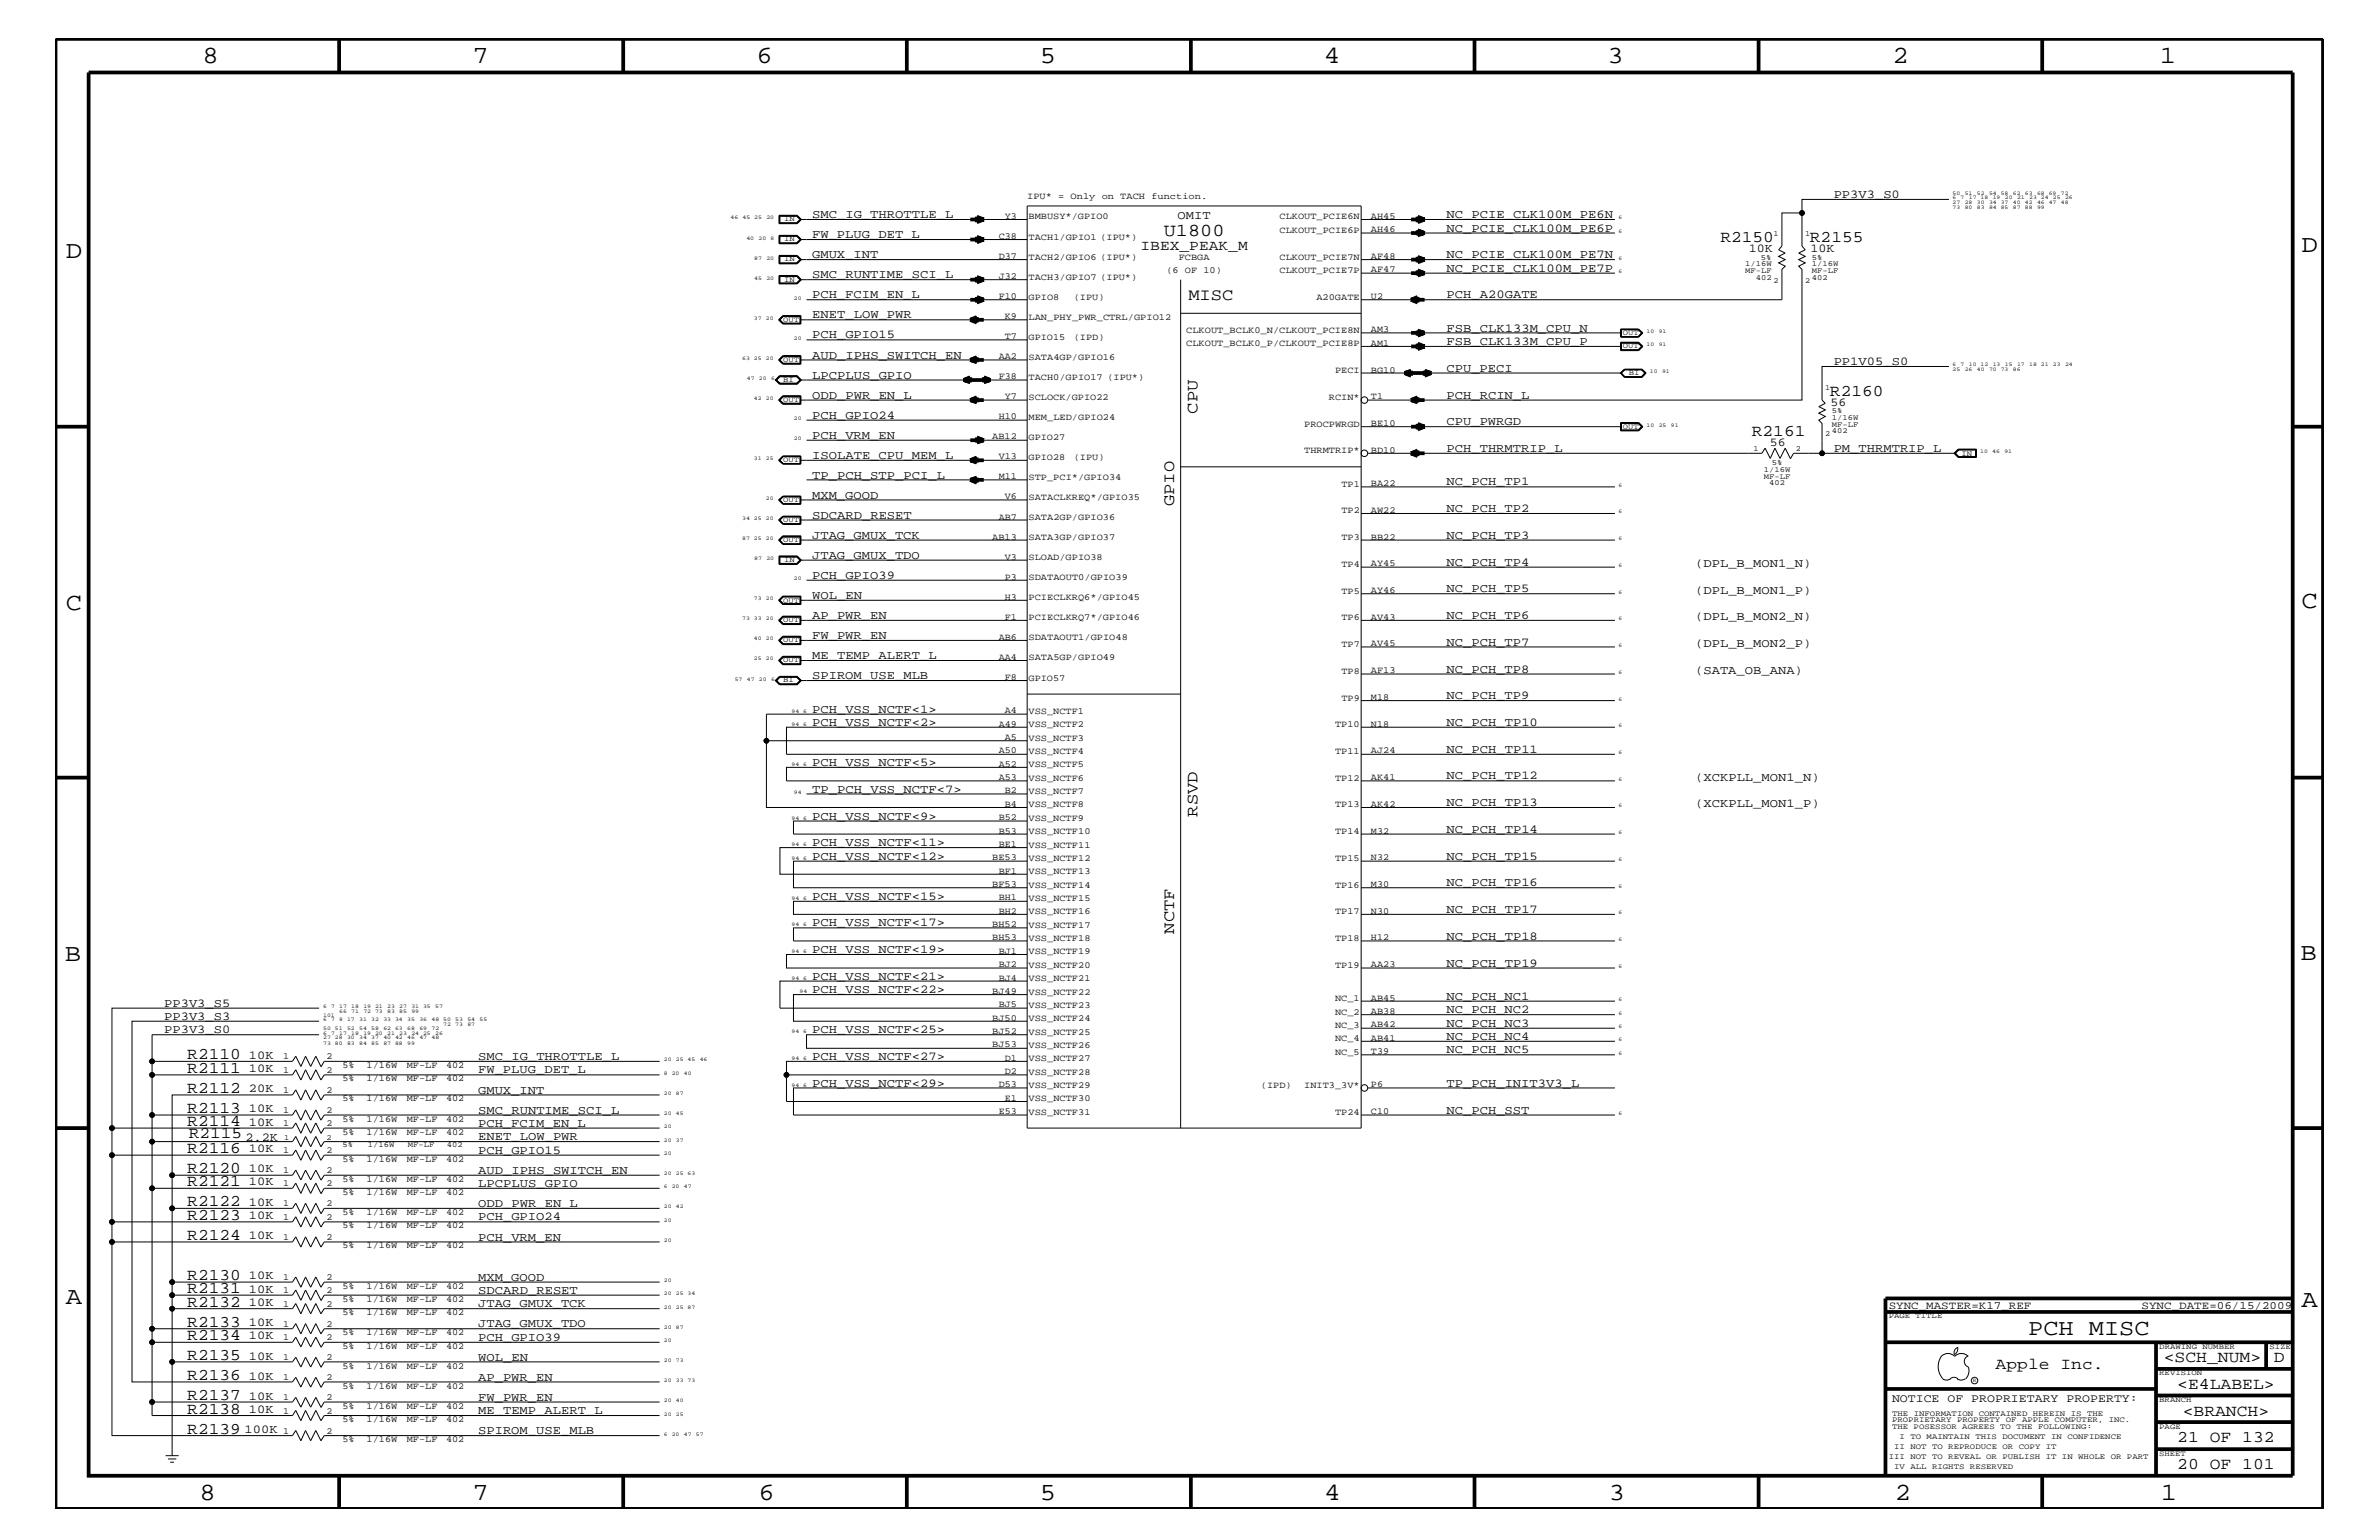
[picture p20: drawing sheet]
<svg xmlns="http://www.w3.org/2000/svg" width="432mm" height="279mm" viewBox="0 0 432 279" stroke-linecap="round" stroke-linejoin="round" font-family="sans-serif">
<defs><g id="words">
<g font-size="4.5">
<text x="36.7" y="11.5">8</text>
<text x="85.8" y="11.5">7</text>
<text x="137.3" y="11.5">6</text>
<text x="188.7" y="11.5">5</text>
<text x="240.3" y="11.5">4</text>
<text x="291.8" y="11.5">3</text>
<text x="343.5" y="11.5">2</text>
<text x="392" y="11.5">1</text>
<text x="11.9" y="46.8">D</text>
<text x="417.7" y="45.7">D</text>
<text x="11.9" y="110.6">C</text>
<text x="417.7" y="110.3">C</text>
<text x="11.8" y="174.3">B</text>
<text x="417.6" y="174.2">B</text>
<text x="11.9" y="236.7">A</text>
<text x="417.7" y="237.1">A</text>
<text x="36.2" y="272.1">8</text>
<text x="85.8" y="272.1">7</text>
<text x="137.7" y="272.1">6</text>
<text x="188.7" y="272.1">5</text>
<text x="240.4" y="272.1">4</text>
<text x="292" y="272.1">3</text>
<text x="343.9" y="272.1">2</text>
<text x="392.2" y="272.1">1</text>
</g>
<text font-size="4.1" x="368.1" y="242.3">PCH MISC</text>
<text font-size="3.3" x="211.2" y="42.9">U1800</text>
<g font-size="3">
<text x="312.3" y="44">R2150</text>
<text x="328.5" y="44">R2155</text>
<text x="215.7" y="54.4">MISC</text>
<text x="332.1" y="71.8">R2160</text>
<text x="217.3" y="75.1" transform="rotate(-90 217.3 75.1)">CPU</text>
<text x="318" y="79.2">R2161</text>
<text x="213.1" y="91.8" transform="rotate(-90 213.1 91.8)">GPIO</text>
<text x="217.3" y="148.2" transform="rotate(-90 217.3 148.2)">RSVD</text>
<text x="213.1" y="169.4" transform="rotate(-90 213.1 169.4)">NCTF</text>
<text x="34" y="192.2">R2110</text>
<text x="34" y="194.7">R2111</text>
<text x="34" y="201.9">R2113</text>
<text x="34" y="198.2">R2112</text>
<text x="34" y="209.2">R2116</text>
<text x="34" y="204.3">R2114</text>
<text x="34.2" y="206.5">R2115</text>
<text x="34" y="215.3">R2121</text>
<text x="34" y="212.8">R2120</text>
<text x="34" y="218.9">R2122</text>
<text x="34" y="221.3">R2123</text>
<text x="34" y="224.9">R2124</text>
<text x="34" y="232.2">R2130</text>
<text x="34" y="234.6">R2131</text>
<text x="34" y="237.1">R2132</text>
<text x="34" y="240.7">R2133</text>
<text x="34" y="243.1">R2134</text>
<text x="34" y="246.7">R2135</text>
<text x="34" y="250.4">R2136</text>
<text x="362.2" y="248.4">Apple Inc.</text>
<text x="392.7" y="247.1">&lt;SCH_NUM&gt;</text>
<text x="395.2" y="252">&lt;E4LABEL&gt;</text>
<text x="412.7" y="247.1">D</text>
<text x="34" y="254">R2137</text>
<text x="34" y="256.5">R2138</text>
<text x="396.2" y="256.8">&lt;BRANCH&gt;</text>
<text x="34" y="260.1">R2139</text>
<text x="395.2" y="261.6">21 OF 132</text>
<text x="395.2" y="266.6">20 OF 101</text>
</g>
<text font-size="2.6" x="207" y="45.3">IBEX_PEAK_M</text>
<g font-size="2.2">
<text x="332.8" y="35.9">PP3V3_S0</text>
<text x="147.4" y="39.6">SMC_IG_THROTTLE_L</text>
<text x="213.7" y="39.8">OMIT</text>
<text x="262.6" y="39.6">NC_PCIE_CLK100M_PE6N</text>
<text x="147.4" y="43.2">FW_PLUG_DET_L</text>
<text x="147.4" y="46.8">GMUX_INT</text>
<text x="262.6" y="42">NC_PCIE_CLK100M_PE6P</text>
<text x="262.6" y="46.8">NC_PCIE_CLK100M_PE7N</text>
<text x="317.4" y="45.7">10K</text>
<text x="328.6" y="45.7">10K</text>
<text x="147.4" y="50.5">SMC_RUNTIME_SCI_L</text>
<text x="262.6" y="49.3">NC_PCIE_CLK100M_PE7P</text>
<text x="147.4" y="57.8">ENET_LOW_PWR</text>
<text x="147.4" y="54.1">PCH_FCIM_EN_L</text>
<text x="262.6" y="54.1">PCH_A20GATE</text>
<text x="147.4" y="65.1">AUD_IPHS_SWITCH_EN</text>
<text x="147.4" y="61.4">PCH_GPIO15</text>
<text x="262.6" y="60.2">FSB_CLK133M_CPU_N</text>
<text x="262.6" y="62.6">FSB_CLK133M_CPU_P</text>
<text x="147.4" y="68.7">LPCPLUS_GPIO</text>
<text x="262.6" y="67.5">CPU_PECI</text>
<text x="332.8" y="66.2">PP1V05_S0</text>
<text x="147.4" y="76">PCH_GPIO24</text>
<text x="147.4" y="72.3">ODD_PWR_EN_L</text>
<text x="262.6" y="72.3">PCH_RCIN_L</text>
<text x="262.6" y="77.2">CPU_PWRGD</text>
<text x="332.2" y="73.7">56</text>
<text x="147.4" y="83.3">ISOLATE_CPU_MEM_L</text>
<text x="147.4" y="79.6">PCH_VRM_EN</text>
<text x="262.6" y="82">PCH_THRMTRIP_L</text>
<text x="321.2" y="80.9">56</text>
<text x="332.8" y="82">PM_THRMTRIP_L</text>
<text x="147.4" y="86.9">TP_PCH_STP_PCI_L</text>
<text x="262.6" y="88.1">NC_PCH_TP1</text>
<text x="147.4" y="90.5">MXM_GOOD</text>
<text x="147.4" y="94.2">SDCARD_RESET</text>
<text x="262.6" y="92.9">NC_PCH_TP2</text>
<text x="147.4" y="101.4">JTAG_GMUX_TDO</text>
<text x="147.4" y="97.7">JTAG_GMUX_TCK</text>
<text x="262.6" y="97.7">NC_PCH_TP3</text>
<text x="147.4" y="105">PCH_GPIO39</text>
<text x="262.6" y="107.5">NC_PCH_TP5</text>
<text x="262.6" y="102.6">NC_PCH_TP4</text>
<text x="307.7" y="102.9">(DPL_B_MON1_N)</text>
<text x="307.7" y="107.7">(DPL_B_MON1_P)</text>
<text x="147.4" y="108.7">WOL_EN</text>
<text x="147.4" y="112.3">AP_PWR_EN</text>
<text x="262.6" y="112.3">NC_PCH_TP6</text>
<text x="307.7" y="112.6">(DPL_B_MON2_N)</text>
<text x="147.4" y="115.9">FW_PWR_EN</text>
<text x="147.4" y="119.6">ME_TEMP_ALERT_L</text>
<text x="262.6" y="117.2">NC_PCH_TP7</text>
<text x="307.7" y="117.4">(DPL_B_MON2_P)</text>
<text x="147.4" y="123.2">SPIROM_USE_MLB</text>
<text x="262.6" y="122">NC_PCH_TP8</text>
<text x="307.7" y="122.3">(SATA_OB_ANA)</text>
<text x="147.4" y="131.7">PCH_VSS_NCTF&lt;2&gt;</text>
<text x="147.4" y="129.3">PCH_VSS_NCTF&lt;1&gt;</text>
<text x="262.6" y="126.9">NC_PCH_TP9</text>
<text x="262.6" y="131.7">NC_PCH_TP10</text>
<text x="262.6" y="136.6">NC_PCH_TP11</text>
<text x="147.4" y="139">PCH_VSS_NCTF&lt;5&gt;</text>
<text x="147.4" y="143.9">TP_PCH_VSS_NCTF&lt;7&gt;</text>
<text x="262.6" y="141.4">NC_PCH_TP12</text>
<text x="307.7" y="141.7">(XCKPLL_MON1_N)</text>
<text x="147.4" y="148.7">PCH_VSS_NCTF&lt;9&gt;</text>
<text x="262.6" y="146.2">NC_PCH_TP13</text>
<text x="307.7" y="146.5">(XCKPLL_MON1_P)</text>
<text x="147.4" y="156">PCH_VSS_NCTF&lt;12&gt;</text>
<text x="147.4" y="153.5">PCH_VSS_NCTF&lt;11&gt;</text>
<text x="262.6" y="151.1">NC_PCH_TP14</text>
<text x="262.6" y="156">NC_PCH_TP15</text>
<text x="262.6" y="160.8">NC_PCH_TP16</text>
<text x="147.4" y="163.3">PCH_VSS_NCTF&lt;15&gt;</text>
<text x="262.6" y="165.6">NC_PCH_TP17</text>
<text x="147.4" y="172.9">PCH_VSS_NCTF&lt;19&gt;</text>
<text x="147.4" y="168.1">PCH_VSS_NCTF&lt;17&gt;</text>
<text x="262.6" y="170.5">NC_PCH_TP18</text>
<text x="147.4" y="177.7">PCH_VSS_NCTF&lt;21&gt;</text>
<text x="262.6" y="175.4">NC_PCH_TP19</text>
<text x="29.8" y="185">PP3V3_S3</text>
<text x="29.8" y="182.7">PP3V3_S5</text>
<text x="147.4" y="180.2">PCH_VSS_NCTF&lt;22&gt;</text>
<text x="262.6" y="183.8">NC_PCH_NC2</text>
<text x="262.6" y="181.4">NC_PCH_NC1</text>
<text x="29.8" y="187.5">PP3V3_S0</text>
<text x="147.4" y="187.5">PCH_VSS_NCTF&lt;25&gt;</text>
<text x="262.6" y="188.7">NC_PCH_NC4</text>
<text x="262.6" y="191.1">NC_PCH_NC5</text>
<text x="262.6" y="186.3">NC_PCH_NC3</text>
<text x="45.2" y="192.1">10K</text>
<text x="45.2" y="194.5">10K</text>
<text x="86.8" y="192.3">SMC_IG_THROTTLE_L</text>
<text x="86.8" y="194.8">FW_PLUG_DET_L</text>
<text x="147.4" y="197.2">PCH_VSS_NCTF&lt;29&gt;</text>
<text x="147.4" y="192.3">PCH_VSS_NCTF&lt;27&gt;</text>
<text x="262.6" y="197.2">TP_PCH_INIT3V3_L</text>
<text x="45.2" y="201.8">10K</text>
<text x="45.2" y="198.1">20K</text>
<text x="86.8" y="202">SMC_RUNTIME_SCI_L</text>
<text x="86.8" y="198.4">GMUX_INT</text>
<text x="262.6" y="202">NC_PCH_SST</text>
<text x="44.5" y="207">2.2K</text>
<text x="45.2" y="209.1">10K</text>
<text x="45.2" y="204.2">10K</text>
<text x="86.8" y="204.4">PCH_FCIM_EN_L</text>
<text x="86.8" y="206.9">ENET_LOW_PWR</text>
<text x="86.8" y="209.3">PCH_GPIO15</text>
<text x="45.2" y="215.1">10K</text>
<text x="45.2" y="212.7">10K</text>
<text x="86.8" y="215.3">LPCPLUS_GPIO</text>
<text x="86.8" y="213">AUD_IPHS_SWITCH_EN</text>
<text x="45.2" y="218.7">10K</text>
<text x="45.2" y="221.2">10K</text>
<text x="86.8" y="219">ODD_PWR_EN_L</text>
<text x="86.8" y="221.4">PCH_GPIO24</text>
<text x="45.2" y="224.8">10K</text>
<text x="86.8" y="225.1">PCH_VRM_EN</text>
<text x="45.2" y="232.1">10K</text>
<text x="86.8" y="232.4">MXM_GOOD</text>
<text x="45.2" y="234.6">10K</text>
<text x="45.2" y="236.9">10K</text>
<text x="86.8" y="237.2">JTAG_GMUX_TCK</text>
<text x="86.8" y="234.7">SDCARD_RESET</text>
<text x="45.2" y="240.6">10K</text>
<text x="45.2" y="243">10K</text>
<text x="86.8" y="240.8">JTAG_GMUX_TDO</text>
<text x="86.8" y="243.3">PCH_GPIO39</text>
<text x="45.2" y="246.7">10K</text>
<text x="45.2" y="250.3">10K</text>
<text x="86.8" y="246.9">WOL_EN</text>
<text x="86.8" y="250.6">AP_PWR_EN</text>
<text x="45.2" y="253.9">10K</text>
<text x="45.2" y="256.3">10K</text>
<text x="86.8" y="254.2">FW_PWR_EN</text>
<text x="86.8" y="256.6">ME_TEMP_ALERT_L</text>
<text x="44.4" y="260">100K</text>
<text x="86.8" y="260.2">SPIROM_USE_MLB</text>
</g>
<text font-size="2.1" x="343.4" y="254.4">NOTICE OF PROPRIETARY PROPERTY:</text>
<g font-size="2">
<text x="342.8" y="237.4">SYNC_MASTER=K17_REF</text>
<text x="388.7" y="237.4">SYNC_DATE=06/15/2009</text>
</g>
<g font-size="1.7">
<text x="182.4" y="39.7">Y3</text>
<text x="186.4" y="36.2">IPU* = Only on TACH function.</text>
<text x="186.7" y="39.8">BMBUSY*/GPIO0</text>
<text x="232.2" y="39.8">CLKOUT_PCIE6N</text>
<text x="248.8" y="39.7">AH45</text>
<text x="181.3" y="43.4">C38</text>
<text x="181.3" y="47">D37</text>
<text x="186.7" y="43.5">TACH1/GPIO1 (IPU*)</text>
<text x="186.7" y="47.1">TACH2/GPIO6 (IPU*)</text>
<text x="214" y="47.1">FCBGA</text>
<text x="232.2" y="47.1">CLKOUT_PCIE7N</text>
<text x="232.2" y="42.3">CLKOUT_PCIE6P</text>
<text x="248.8" y="42.1">AH46</text>
<text x="248.8" y="47">AF48</text>
<text x="181.3" y="50.7">J32</text>
<text x="186.7" y="50.7">TACH3/GPIO7 (IPU*)</text>
<text x="211.7" y="49.6">(6 OF 10)</text>
<text x="232.2" y="49.6">CLKOUT_PCIE7P</text>
<text x="248.8" y="49.4">AF47</text>
<text x="181.3" y="54.2">F10</text>
<text x="182.4" y="57.9">K9</text>
<text x="186.7" y="58">LAN_PHY_PWR_CTRL/GPIO12</text>
<text x="186.7" y="54.4">GPIO8</text>
<text x="194.9" y="54.4">(IPU)</text>
<text x="238.9" y="54.4">A20GATE</text>
<text x="248.8" y="54.2">U2</text>
<text x="181.3" y="65.1">AA2</text>
<text x="182.4" y="61.5">T7</text>
<text x="186.7" y="65.3">SATA4GP/GPIO16</text>
<text x="186.7" y="61.7">GPIO15</text>
<text x="194.9" y="61.7">(IPD)</text>
<text x="215.3" y="62.9">CLKOUT_BCLK0_P/CLKOUT_PCIE8P</text>
<text x="215.3" y="60.4">CLKOUT_BCLK0_N/CLKOUT_PCIE8N</text>
<text x="248.8" y="60.3">AM3</text>
<text x="248.8" y="62.8">AM1</text>
<text x="181.3" y="68.8">F38</text>
<text x="186.7" y="68.9">TACH0/GPIO17 (IPU*)</text>
<text x="242.3" y="67.7">PECI</text>
<text x="248.8" y="67.6">BG10</text>
<text x="181.3" y="76.1">H10</text>
<text x="182.4" y="72.4">Y7</text>
<text x="186.7" y="76.2">MEM_LED/GPIO24</text>
<text x="186.7" y="72.6">SCLOCK/GPIO22</text>
<text x="236.7" y="77.4">PROCPWRGD</text>
<text x="241.2" y="72.6">RCIN*</text>
<text x="248.8" y="77.3">BE10</text>
<text x="248.8" y="72.4">T1</text>
<text x="180.1" y="79.7">AB12</text>
<text x="181.3" y="83.3">V13</text>
<text x="186.7" y="79.9">GPIO27</text>
<text x="186.7" y="83.5">GPIO28</text>
<text x="194.9" y="83.5">(IPU)</text>
<text x="236.7" y="82.2">THRMTRIP*</text>
<text x="248.8" y="82.2">BD10</text>
<text x="181.3" y="87">M11</text>
<text x="186.7" y="87.1">STP_PCI*/GPIO34</text>
<text x="243.5" y="88.3">TP1</text>
<text x="248.8" y="88.2">BA22</text>
<text x="181.3" y="94.3">AB7</text>
<text x="182.4" y="90.6">V6</text>
<text x="186.7" y="94.3">SATA2GP/GPIO36</text>
<text x="186.7" y="90.7">SATACLKREQ*/GPIO35</text>
<text x="243.5" y="93.2">TP2</text>
<text x="248.8" y="93.1">AW22</text>
<text x="180.1" y="97.9">AB13</text>
<text x="182.4" y="101.5">V3</text>
<text x="186.7" y="101.6">SLOAD/GPIO38</text>
<text x="186.7" y="98">SATA3GP/GPIO37</text>
<text x="243.5" y="98">TP3</text>
<text x="248.8" y="97.9">BB22</text>
<text x="182.4" y="105.2">P3</text>
<text x="186.7" y="105.3">SDATAOUT0/GPIO39</text>
<text x="243.5" y="102.9">TP4</text>
<text x="243.5" y="107.7">TP5</text>
<text x="248.8" y="102.7">AY45</text>
<text x="248.8" y="107.6">AY46</text>
<text x="182.4" y="108.8">H3</text>
<text x="182.4" y="112.5">F1</text>
<text x="186.7" y="112.6">PCIECLKRQ7*/GPIO46</text>
<text x="186.7" y="108.9">PCIECLKRQ6*/GPIO45</text>
<text x="243.5" y="112.6">TP6</text>
<text x="248.8" y="112.5">AV43</text>
<text x="181.3" y="119.7">AA4</text>
<text x="181.3" y="116.1">AB6</text>
<text x="186.7" y="119.8">SATA5GP/GPIO49</text>
<text x="186.7" y="116.2">SDATAOUT1/GPIO48</text>
<text x="243.5" y="117.4">TP7</text>
<text x="248.8" y="117.3">AV45</text>
<text x="182.4" y="123.4">F8</text>
<text x="186.7" y="123.5">GPIO57</text>
<text x="243.5" y="122.3">TP8</text>
<text x="248.8" y="122.1">AF13</text>
<text x="181.3" y="131.9">A49</text>
<text x="182.4" y="129.4">A4</text>
<text x="186.7" y="131.9">VSS_NCTF2</text>
<text x="186.7" y="129.6">VSS_NCTF1</text>
<text x="242.3" y="131.9">TP10</text>
<text x="243.5" y="127.1">TP9</text>
<text x="248.8" y="131.9">N18</text>
<text x="248.8" y="127">M18</text>
<text x="181.3" y="136.7">A50</text>
<text x="182.4" y="134.2">A5</text>
<text x="186.7" y="134.4">VSS_NCTF3</text>
<text x="186.7" y="136.8">VSS_NCTF4</text>
<text x="242.3" y="136.8">TP11</text>
<text x="248.8" y="136.7">AJ24</text>
<text x="181.3" y="139.1">A52</text>
<text x="181.3" y="141.5">A53</text>
<text x="182.4" y="144">B2</text>
<text x="186.7" y="141.7">VSS_NCTF6</text>
<text x="186.7" y="139.2">VSS_NCTF5</text>
<text x="242.3" y="141.7">TP12</text>
<text x="248.8" y="141.5">AK41</text>
<text x="181.3" y="148.8">B52</text>
<text x="182.4" y="146.4">B4</text>
<text x="186.7" y="146.5">VSS_NCTF8</text>
<text x="186.7" y="149">VSS_NCTF9</text>
<text x="186.7" y="144">VSS_NCTF7</text>
<text x="242.3" y="146.5">TP13</text>
<text x="248.8" y="146.4">AK42</text>
<text x="181.3" y="153.7">BE1</text>
<text x="181.3" y="151.2">B53</text>
<text x="186.7" y="151.3">VSS_NCTF10</text>
<text x="186.7" y="153.8">VSS_NCTF11</text>
<text x="242.3" y="151.3">TP14</text>
<text x="248.8" y="151.2">M32</text>
<text x="180.1" y="156.1">BE53</text>
<text x="180.1" y="160.9">BF53</text>
<text x="181.3" y="158.5">BF1</text>
<text x="186.7" y="161.1">VSS_NCTF14</text>
<text x="186.7" y="158.6">VSS_NCTF13</text>
<text x="186.7" y="156.2">VSS_NCTF12</text>
<text x="242.3" y="156.2">TP15</text>
<text x="242.3" y="161.1">TP16</text>
<text x="248.8" y="156.1">N32</text>
<text x="248.8" y="160.9">M30</text>
<text x="181.3" y="163.4">BH1</text>
<text x="181.3" y="165.8">BH2</text>
<text x="186.7" y="165.9">VSS_NCTF16</text>
<text x="186.7" y="163.5">VSS_NCTF15</text>
<text x="242.3" y="165.9">TP17</text>
<text x="248.8" y="165.8">N30</text>
<text x="180.1" y="168.2">BH52</text>
<text x="180.1" y="170.6">BH53</text>
<text x="181.3" y="173.1">BJ1</text>
<text x="186.7" y="173.2">VSS_NCTF19</text>
<text x="186.7" y="170.7">VSS_NCTF18</text>
<text x="186.7" y="168.3">VSS_NCTF17</text>
<text x="242.3" y="170.7">TP18</text>
<text x="248.8" y="170.6">H12</text>
<text x="181.3" y="175.5">BJ2</text>
<text x="181.3" y="177.9">BJ4</text>
<text x="186.7" y="178">VSS_NCTF21</text>
<text x="186.7" y="175.6">VSS_NCTF20</text>
<text x="242.3" y="175.6">TP19</text>
<text x="248.8" y="175.5">AA23</text>
<text x="180.1" y="180.4">BJ49</text>
<text x="180.1" y="185.2">BJ50</text>
<text x="181.3" y="182.7">BJ5</text>
<text x="186.7" y="185.3">VSS_NCTF24</text>
<text x="186.7" y="182.9">VSS_NCTF23</text>
<text x="186.7" y="180.5">VSS_NCTF22</text>
<text x="242.3" y="181.6">NC_1</text>
<text x="242.3" y="184.1">NC_2</text>
<text x="248.8" y="181.6">AB45</text>
<text x="248.8" y="184">AB38</text>
<text x="180.1" y="187.6">BJ52</text>
<text x="180.1" y="190">BJ53</text>
<text x="186.7" y="187.7">VSS_NCTF25</text>
<text x="186.7" y="190.2">VSS_NCTF26</text>
<text x="242.3" y="191.4">NC_5</text>
<text x="242.3" y="186.5">NC_3</text>
<text x="242.3" y="188.9">NC_4</text>
<text x="248.8" y="186.4">AB42</text>
<text x="248.8" y="188.8">AB41</text>
<text x="248.8" y="191.2">T39</text>
<text x="51.4" y="192.2">1</text>
<text x="51.4" y="194.7">1</text>
<text x="59.3" y="192.2">2</text>
<text x="59.3" y="194.7">2</text>
<text x="62.1" y="196.2">5%</text>
<text x="62.1" y="193.7">5%</text>
<text x="66.5" y="193.7">1/16W</text>
<text x="66.5" y="196.2">1/16W</text>
<text x="73.8" y="193.7">MF-LF</text>
<text x="73.8" y="196.2">MF-LF</text>
<text x="81" y="193.7">402</text>
<text x="81" y="196.2">402</text>
<text x="181.3" y="197.3">D53</text>
<text x="182.4" y="192.5">D1</text>
<text x="182.4" y="194.8">D2</text>
<text x="186.7" y="195">VSS_NCTF28</text>
<text x="186.7" y="197.4">VSS_NCTF29</text>
<text x="186.7" y="192.6">VSS_NCTF27</text>
<text x="228.9" y="197.4">(IPD)</text>
<text x="236.7" y="197.4">INIT3_3V*</text>
<text x="248.8" y="197.3">P6</text>
<text x="51.4" y="201.9">1</text>
<text x="51.4" y="198.2">1</text>
<text x="59.3" y="201.9">2</text>
<text x="59.3" y="198.2">2</text>
<text x="62.1" y="199.8">5%</text>
<text x="62.1" y="203.5">5%</text>
<text x="66.5" y="203.5">1/16W</text>
<text x="66.5" y="199.8">1/16W</text>
<text x="73.8" y="203.5">MF-LF</text>
<text x="73.8" y="199.8">MF-LF</text>
<text x="81" y="203.5">402</text>
<text x="81" y="199.8">402</text>
<text x="181.3" y="202.1">E53</text>
<text x="182.4" y="199.8">E1</text>
<text x="186.7" y="202.3">VSS_NCTF31</text>
<text x="186.7" y="199.8">VSS_NCTF30</text>
<text x="242.3" y="202.3">TP24</text>
<text x="248.8" y="202.1">C10</text>
<text x="51.4" y="209.2">1</text>
<text x="51.4" y="204.3">1</text>
<text x="59.3" y="209.2">2</text>
<text x="59.3" y="204.3">2</text>
<text x="62.1" y="205.9">5%</text>
<text x="66.5" y="205.9">1/16W</text>
<text x="73.8" y="205.9">MF-LF</text>
<text x="81" y="205.9">402</text>
<text x="51.4" y="215.3">1</text>
<text x="51.4" y="212.8">1</text>
<text x="59.3" y="215.3">2</text>
<text x="59.3" y="212.8">2</text>
<text x="62.1" y="210.8">5%</text>
<text x="62.1" y="214.4">5%</text>
<text x="66.5" y="210.8">1/16W</text>
<text x="66.5" y="214.4">1/16W</text>
<text x="73.8" y="210.8">MF-LF</text>
<text x="73.8" y="214.4">MF-LF</text>
<text x="81" y="210.8">402</text>
<text x="81" y="214.4">402</text>
<text x="51.4" y="218.9">1</text>
<text x="51.4" y="221.3">1</text>
<text x="59.3" y="218.9">2</text>
<text x="59.3" y="221.3">2</text>
<text x="62.1" y="216.9">5%</text>
<text x="62.1" y="220.4">5%</text>
<text x="66.5" y="216.9">1/16W</text>
<text x="66.5" y="220.4">1/16W</text>
<text x="73.8" y="220.4">MF-LF</text>
<text x="73.8" y="216.9">MF-LF</text>
<text x="81" y="216.9">402</text>
<text x="81" y="220.4">402</text>
<text x="51.4" y="224.9">1</text>
<text x="59.3" y="224.9">2</text>
<text x="62.1" y="222.9">5%</text>
<text x="62.1" y="226.5">5%</text>
<text x="66.5" y="222.9">1/16W</text>
<text x="66.5" y="226.5">1/16W</text>
<text x="73.8" y="222.9">MF-LF</text>
<text x="73.8" y="226.5">MF-LF</text>
<text x="81" y="222.9">402</text>
<text x="81" y="226.5">402</text>
<text x="51.4" y="232.2">1</text>
<text x="59.3" y="232.2">2</text>
<text x="62.1" y="233.8">5%</text>
<text x="66.5" y="233.8">1/16W</text>
<text x="73.8" y="233.8">MF-LF</text>
<text x="81" y="233.8">402</text>
<text x="51.4" y="234.6">1</text>
<text x="51.4" y="237.1">1</text>
<text x="59.3" y="234.6">2</text>
<text x="59.3" y="237.1">2</text>
<text x="62.1" y="236.2">5%</text>
<text x="62.1" y="238.6">5%</text>
<text x="66.5" y="236.2">1/16W</text>
<text x="66.5" y="238.6">1/16W</text>
<text x="73.8" y="236.2">MF-LF</text>
<text x="73.8" y="238.6">MF-LF</text>
<text x="81" y="236.2">402</text>
<text x="81" y="238.6">402</text>
<text x="51.4" y="240.7">1</text>
<text x="51.4" y="243.1">1</text>
<text x="59.3" y="240.7">2</text>
<text x="59.3" y="243.1">2</text>
<text x="62.1" y="242.3">5%</text>
<text x="62.1" y="244.7">5%</text>
<text x="66.5" y="242.3">1/16W</text>
<text x="66.5" y="244.7">1/16W</text>
<text x="73.8" y="242.3">MF-LF</text>
<text x="73.8" y="244.7">MF-LF</text>
<text x="81" y="242.3">402</text>
<text x="81" y="244.7">402</text>
<text x="51.4" y="246.7">1</text>
<text x="51.4" y="250.4">1</text>
<text x="59.3" y="246.7">2</text>
<text x="59.3" y="250.4">2</text>
<text x="62.1" y="248.4">5%</text>
<text x="62.1" y="252">5%</text>
<text x="66.5" y="248.4">1/16W</text>
<text x="66.5" y="252">1/16W</text>
<text x="73.8" y="248.4">MF-LF</text>
<text x="73.8" y="252">MF-LF</text>
<text x="81" y="248.4">402</text>
<text x="81" y="252">402</text>
<text x="51.4" y="254">1</text>
<text x="51.4" y="256.5">1</text>
<text x="59.3" y="254">2</text>
<text x="59.3" y="256.5">2</text>
<text x="62.1" y="255.6">5%</text>
<text x="66.5" y="255.6">1/16W</text>
<text x="73.8" y="255.6">MF-LF</text>
<text x="81" y="255.6">402</text>
<text x="51.4" y="260.1">1</text>
<text x="59.3" y="260.1">2</text>
<text x="62.1" y="258">5%</text>
<text x="62.1" y="261.6">5%</text>
<text x="66.5" y="258">1/16W</text>
<text x="66.5" y="261.6">1/16W</text>
<text x="73.8" y="258">MF-LF</text>
<text x="73.8" y="261.6">MF-LF</text>
<text x="81" y="258">402</text>
<text x="81" y="261.6">402</text>
</g>
<g font-size="1.4">
<text x="142.3" y="40.2">IN</text>
<text x="142.3" y="43.8">IN</text>
<text x="142.3" y="47.4">IN</text>
<text x="319.6" y="47.1">5%</text>
<text x="321.9" y="42.9">1</text>
<text x="327.7" y="42.9">1</text>
<text x="328.8" y="47.1">5%</text>
<text x="142.3" y="51.1">IN</text>
<text x="316.7" y="48.3">1/16W</text>
<text x="316.7" y="49.6">MF-LF</text>
<text x="318.7" y="50.7">402</text>
<text x="321.9" y="51.3">2</text>
<text x="327.7" y="51.3">2</text>
<text x="328.8" y="49.6">MF-LF</text>
<text x="328.8" y="48.3">1/16W</text>
<text x="328.8" y="50.7">402</text>
<text x="142.2" y="58.4">OUT</text>
<text x="142.2" y="65.6">OUT</text>
<text x="294.6" y="60.8">OUT</text>
<text x="294.6" y="63.2">OUT</text>
<text x="142.2" y="69.3">BI</text>
<text x="295.7" y="68.1">BI</text>
<text x="331.3" y="70.7">1</text>
<text x="142.2" y="72.9">OUT</text>
<text x="294.6" y="77.8">OUT</text>
<text x="332.5" y="77.4">MF-LF</text>
<text x="332.5" y="76.2">1/16W</text>
<text x="332.5" y="75">5%</text>
<text x="142.2" y="83.8">OUT</text>
<text x="318.3" y="81.9">1</text>
<text x="326" y="81.9">2</text>
<text x="331.3" y="79.2">2</text>
<text x="332.5" y="78.6">402</text>
<text x="356" y="82.7">IN</text>
<text x="320.2" y="85.6">1/16W</text>
<text x="320.2" y="86.9">MF-LF</text>
<text x="321.1" y="88.1">402</text>
<text x="321.6" y="84.4">5%</text>
<text x="142.2" y="91.1">OUT</text>
<text x="142.2" y="94.8">OUT</text>
<text x="142.2" y="98.4">OUT</text>
<text x="142.3" y="102.1">IN</text>
<text x="142.2" y="112.9">OUT</text>
<text x="142.2" y="109.3">OUT</text>
<text x="142.2" y="116.5">OUT</text>
<text x="142.2" y="123.8">BI</text>
<text x="142.2" y="120.2">OUT</text>
<text x="51.6" y="206.8">1</text>
<text x="59.3" y="206.8">2</text>
<text x="62.2" y="208.1">5%</text>
<text x="66.8" y="208.1">1/16W</text>
<text x="74" y="208.1">MF-LF</text>
<text x="81.1" y="208.1">402</text>
<text x="342.8" y="239.2">PAGE TITLE</text>
<text x="391.9" y="244.7">DRAWING NUMBER</text>
<text x="411.9" y="244.7">SIZE</text>
<text x="391.9" y="249.5">REVISION</text>
<text x="343.4" y="256.8">THE INFORMATION CONTAINED HEREIN IS THE</text>
<text x="391.9" y="254.4">BRANCH</text>
<text x="343.4" y="259.3">THE POSESSOR AGREES TO THE FOLLOWING:</text>
<text x="343.4" y="258">PROPRIETARY PROPERTY OF APPLE COMPUTER, INC.</text>
<text x="343.8" y="262.9">II NOT TO REPRODUCE OR COPY IT</text>
<text x="344.8" y="261.1">I TO MAINTAIN THIS DOCUMENT IN CONFIDENCE</text>
<text x="391.9" y="259.3">PAGE</text>
<text x="342.8" y="264.7">III NOT TO REVEAL OR PUBLISH IT IN WHOLE OR PART</text>
<text x="343.8" y="266.6">IV ALL RIGHTS RESERVED</text>
<text x="391.9" y="264.1">SHEET</text>
</g>
<g font-size="1">
<text x="354.4" y="35.3">50</text>
<text x="356.6" y="35.3">51</text>
<text x="358.8" y="35.3">52</text>
<text x="361" y="35.3">54 58</text>
<text x="365.3" y="35.3">62</text>
<text x="367.5" y="35.3">63</text>
<text x="369.7" y="35.3">68 69</text>
<text x="374.1" y="35.3">72</text>
<text x="132.6" y="39.8">46</text>
<text x="134.8" y="39.8">45 25</text>
<text x="139.1" y="39.8">20</text>
<text x="293.8" y="39.8">6</text>
<text x="354.4" y="37">27</text>
<text x="354.4" y="38">73</text>
<text x="354.4" y="36.2">6</text>
<text x="355.9" y="36.2">7</text>
<text x="356.6" y="37">28</text>
<text x="356.6" y="38">80</text>
<text x="357.4" y="36.2">17 18</text>
<text x="358.8" y="37">30</text>
<text x="358.8" y="38">83</text>
<text x="361" y="37">34 37</text>
<text x="361" y="38">84 85</text>
<text x="361.7" y="36.2">19</text>
<text x="363.9" y="36.2">20</text>
<text x="365.3" y="37">40</text>
<text x="365.3" y="38">87</text>
<text x="366.1" y="36.2">21</text>
<text x="367.5" y="37">42</text>
<text x="367.5" y="38">88</text>
<text x="368.3" y="36.2">23 24</text>
<text x="369.7" y="37">46 47</text>
<text x="369.7" y="38">99</text>
<text x="372.6" y="36.2">25</text>
<text x="374.1" y="37">48</text>
<text x="374.8" y="36.2">26</text>
<text x="135.5" y="43.5">40</text>
<text x="136.9" y="47.1">87</text>
<text x="137.7" y="43.5">20</text>
<text x="139.1" y="47.1">20</text>
<text x="139.9" y="43.5">8</text>
<text x="293.8" y="42.3">6</text>
<text x="293.8" y="47.1">6</text>
<text x="136.9" y="50.7">45</text>
<text x="139.1" y="50.7">20</text>
<text x="293.8" y="49.6">6</text>
<text x="136.8" y="58">37</text>
<text x="139" y="58">20</text>
<text x="144.1" y="54.4">20</text>
<text x="134.7" y="65.3">63 25</text>
<text x="139" y="65.3">20</text>
<text x="144.1" y="61.7">20</text>
<text x="298.9" y="60.4">10</text>
<text x="298.9" y="62.9">10</text>
<text x="301.1" y="60.4">91</text>
<text x="301.1" y="62.9">91</text>
<text x="135.6" y="68.9">47</text>
<text x="137.8" y="68.9">20</text>
<text x="140" y="68.9">6</text>
<text x="299.5" y="67.7">10</text>
<text x="301.7" y="67.7">91</text>
<text x="354.4" y="66.5">6</text>
<text x="354.4" y="67.3">25</text>
<text x="355.9" y="66.5">7</text>
<text x="356.6" y="67.3">26</text>
<text x="357.4" y="66.5">10 12</text>
<text x="358.8" y="67.3">40</text>
<text x="361" y="67.3">70 73</text>
<text x="361.7" y="66.5">13</text>
<text x="363.9" y="66.5">15</text>
<text x="365.3" y="67.3">86</text>
<text x="366.1" y="66.5">17</text>
<text x="368.3" y="66.5">18 21</text>
<text x="372.6" y="66.5">23</text>
<text x="374.8" y="66.5">24</text>
<text x="136.8" y="72.6">42</text>
<text x="139" y="72.6">20</text>
<text x="144.1" y="76.2">20</text>
<text x="298.9" y="77.4">10</text>
<text x="301.1" y="77.4">25</text>
<text x="303.3" y="77.4">91</text>
<text x="136.8" y="83.5">31</text>
<text x="139" y="83.5">25</text>
<text x="144.1" y="79.9">20</text>
<text x="359.4" y="82.2">10</text>
<text x="361.6" y="82.2">46</text>
<text x="363.8" y="82.2">91</text>
<text x="293.8" y="88.3">6</text>
<text x="134.7" y="94.3">34 25</text>
<text x="139" y="90.7">20</text>
<text x="139" y="94.3">20</text>
<text x="293.8" y="93.2">6</text>
<text x="134.7" y="98">87 25</text>
<text x="136.9" y="101.6">87</text>
<text x="139" y="98">20</text>
<text x="139.1" y="101.6">20</text>
<text x="293.8" y="98">6</text>
<text x="144.1" y="105.3">20</text>
<text x="293.8" y="107.7">6</text>
<text x="293.8" y="102.9">6</text>
<text x="134.7" y="112.6">73 33</text>
<text x="136.8" y="108.9">73</text>
<text x="139" y="112.6">20</text>
<text x="139" y="108.9">20</text>
<text x="293.8" y="112.6">6</text>
<text x="136.8" y="119.8">25</text>
<text x="136.8" y="116.2">40</text>
<text x="139" y="119.8">20</text>
<text x="139" y="116.2">20</text>
<text x="293.8" y="117.4">6</text>
<text x="133.4" y="123.5">57</text>
<text x="135.6" y="123.5">47</text>
<text x="137.8" y="123.5">20</text>
<text x="140" y="123.5">6</text>
<text x="293.8" y="122.3">6</text>
<text x="143.7" y="131.7">94 6</text>
<text x="143.7" y="129.3">94 6</text>
<text x="293.8" y="127.1">6</text>
<text x="293.8" y="131.9">6</text>
<text x="293.8" y="136.8">6</text>
<text x="143.7" y="139">94 6</text>
<text x="293.8" y="141.7">6</text>
<text x="143.7" y="148.7">94 6</text>
<text x="144.1" y="144">94</text>
<text x="293.8" y="146.5">6</text>
<text x="143.7" y="156">94 6</text>
<text x="143.7" y="153.5">94 6</text>
<text x="293.8" y="151.3">6</text>
<text x="293.8" y="156.2">6</text>
<text x="293.8" y="161.1">6</text>
<text x="143.7" y="163.3">94 6</text>
<text x="293.8" y="165.9">6</text>
<text x="143.7" y="172.9">94 6</text>
<text x="143.7" y="168.1">94 6</text>
<text x="293.8" y="170.7">6</text>
<text x="143.7" y="177.7">94 6</text>
<text x="293.8" y="175.6">6</text>
<text x="58.7" y="185.3">6</text>
<text x="58.7" y="184.4">101</text>
<text x="58.7" y="182.9">6</text>
<text x="60.1" y="185.3">7</text>
<text x="60.1" y="182.9">7</text>
<text x="61.6" y="182.9">17</text>
<text x="61.6" y="183.8">66</text>
<text x="61.6" y="185.3">8</text>
<text x="63" y="185.3">17</text>
<text x="63.8" y="182.9">18</text>
<text x="63.8" y="183.8">71</text>
<text x="65.2" y="185.3">31</text>
<text x="66" y="182.9">19 21</text>
<text x="66" y="183.8">72 73</text>
<text x="67.4" y="185.3">32</text>
<text x="69.6" y="185.3">33 34</text>
<text x="70.3" y="182.9">23</text>
<text x="70.3" y="183.8">83</text>
<text x="72.5" y="182.9">27</text>
<text x="72.5" y="183.8">85</text>
<text x="73.9" y="185.3">35</text>
<text x="74.7" y="182.9">31 35</text>
<text x="74.7" y="183.8">99</text>
<text x="76.1" y="185.3">36</text>
<text x="78.3" y="185.3">48 50</text>
<text x="79" y="182.9">57</text>
<text x="82.6" y="185.3">53</text>
<text x="84.8" y="185.3">54</text>
<text x="87" y="185.3">55</text>
<text x="145.1" y="180.2">94</text>
<text x="293.8" y="184.1">6</text>
<text x="293.8" y="181.6">6</text>
<text x="58.7" y="187.7">6</text>
<text x="58.7" y="188.6">27 28</text>
<text x="58.7" y="186.9">50 51</text>
<text x="58.7" y="189.5">73 80</text>
<text x="60.1" y="187.7">7</text>
<text x="61.6" y="187.7">17</text>
<text x="63" y="188.6">30</text>
<text x="63" y="186.9">52</text>
<text x="63" y="189.5">83</text>
<text x="63.8" y="187.7">18</text>
<text x="65.2" y="188.6">34</text>
<text x="65.2" y="186.9">54</text>
<text x="65.2" y="189.5">84</text>
<text x="66" y="187.7">19 20</text>
<text x="67.4" y="188.6">37</text>
<text x="67.4" y="186.9">58</text>
<text x="67.4" y="189.5">85</text>
<text x="69.6" y="188.6">40 42</text>
<text x="69.6" y="186.9">62 63</text>
<text x="69.6" y="189.5">87 88</text>
<text x="70.3" y="187.7">21</text>
<text x="72.5" y="187.7">23</text>
<text x="73.9" y="188.6">46</text>
<text x="73.9" y="186.9">68</text>
<text x="73.9" y="189.5">99</text>
<text x="74.7" y="187.7">24 25</text>
<text x="76.1" y="188.6">47</text>
<text x="76.1" y="186.9">69</text>
<text x="78.3" y="188.6">48</text>
<text x="78.3" y="186.9">72</text>
<text x="79" y="187.7">26</text>
<text x="80.4" y="186.2">72</text>
<text x="82.6" y="186.2">73</text>
<text x="84.8" y="186.2">87</text>
<text x="143.7" y="187.5">94 6</text>
<text x="293.8" y="188.9">6</text>
<text x="293.8" y="191.4">6</text>
<text x="293.8" y="186.5">6</text>
<text x="120.5" y="192.6">20</text>
<text x="120.5" y="195">8</text>
<text x="121.9" y="195">20</text>
<text x="122.7" y="192.6">25 45</text>
<text x="124.1" y="195">40</text>
<text x="127" y="192.6">46</text>
<text x="143.7" y="197.2">94 6</text>
<text x="143.7" y="192.3">94 6</text>
<text x="120.5" y="202.3">20</text>
<text x="120.5" y="198.7">20</text>
<text x="122.7" y="202.3">45</text>
<text x="122.7" y="198.7">87</text>
<text x="293.8" y="202.3">6</text>
<text x="120.5" y="204.7">20</text>
<text x="120.5" y="207.1">20</text>
<text x="120.5" y="209.6">20</text>
<text x="122.7" y="207.1">37</text>
<text x="120.5" y="215.6">6</text>
<text x="120.5" y="213.2">20</text>
<text x="121.9" y="215.6">20</text>
<text x="122.7" y="213.2">25 63</text>
<text x="124.1" y="215.6">47</text>
<text x="120.5" y="219.2">20</text>
<text x="120.5" y="221.7">20</text>
<text x="122.7" y="219.2">42</text>
<text x="120.5" y="225.3">20</text>
<text x="120.5" y="232.6">20</text>
<text x="120.5" y="237.4">20</text>
<text x="120.5" y="235">20</text>
<text x="122.7" y="237.4">25 87</text>
<text x="122.7" y="235">25 34</text>
<text x="120.5" y="241.1">20</text>
<text x="120.5" y="243.5">20</text>
<text x="122.7" y="241.1">87</text>
<text x="120.5" y="247.1">20</text>
<text x="120.5" y="250.7">20</text>
<text x="122.7" y="247.1">73</text>
<text x="122.7" y="250.7">33 73</text>
<text x="358.1" y="250.7">R</text>
<text x="120.5" y="254.4">20</text>
<text x="120.5" y="256.8">20</text>
<text x="122.7" y="254.4">40</text>
<text x="122.7" y="256.8">25</text>
<text x="120.5" y="260.5">6</text>
<text x="121.9" y="260.5">20</text>
<text x="124.1" y="260.5">47</text>
<text x="126.3" y="260.5">57</text>
</g>
</g></defs>
<g fill="none" stroke="#000" stroke-width=".18">
<path d="M141.4 39.1h3.3l.8 .7-.8 .8h-3.3zM141.6 39.2h3l.6 .6-.6 .6h-3zM144.6 39.1h-3.1v1.4h3.1M144.6 39.1l.7 .7-.7 .7M144.6 39.1l.8 .7-.8 .7M145.2 39.8h41.2M186.4 37.4h60.7v167.3h-60.7zM247.1 39.8h46M353.7 36.2h-26.6v2.4M141.3 58l.8-.7h3.3v1.5h-3.3zM141.4 50h3.3l.8 .7-.8 .8h-3.3zM141.4 42.7h3.3l.8 .8-.8 .7h-3.3z"/>
<path d="M141.4 46.3h3.3l.8 .8-.8 .8h-3.3zM141.6 58l.6-.6h3v1.2h-3zM141.6 50.2h3l.6 .5-.6 .6h-3zM141.6 42.9h3l.6 .6-.6 .6h-3zM141.6 46.5h3l.6 .6-.6 .6h-3zM142.2 57.3h3.1v1.4h-3.1M142.2 57.3l-.8 .7 .8 .7M142.2 57.3l-.7 .7 .7 .7M144.6 50.1l.7 .6-.7 .7M144.6 50.1l.8 .6-.8 .7M144.6 50.1h-3.1v1.3h3.1M144.6 42.8h-3.1v1.3h3.1"/>
<path d="M144.6 46.4h-3.1v1.4h3.1M144.6 42.8l.7 .7-.7 .6M144.6 42.8l.8 .7-.8 .6M144.6 46.4l.7 .7-.7 .7M144.6 46.4l.8 .7-.8 .7M145.2 50.7h41.2M145.2 58h41.2M145.2 43.5h41.2M145.2 47.1h41.2M146.4 54.4h40M214.3 50.7v154M214.3 56.8h32.8"/>
<path d="M247.1 54.4h76.3v-5.5l.6-.6-1.2-.6 1.2-.6-1.2-.6 1.2-.6-1.2-.6 .6-.7v-6h3.7v6l.6 .7-1.2 .6 1.2 .6-1.2 .6 1.2 .6-1.2 .6 .6 .6v23.7h-78.9M247.1 47.1h46M247.1 42.3h46M247.1 49.6h46M294.1 59.7h3.3l.8 .7-.8 .8h-3.3zM294.2 59.7v1.5M297.3 59.8h-3v1.3h3M297.3 59.7l.8 .7-.8 .8M297.3 59.8l.7 .6-.7 .7M297.3 59.8l.6 .6-.6 .7M140.9 68.9l.7-.6h3l.7 .6-.7 .6h-3zM141.5 68.2h3.1l.8 .7-.8 .7h-3.1l-.7-.7z"/>
<path d="M141.5 68.2h3.2l.8 .7-.8 .8h-3.2l-.8-.8zM142.1 64.5h3.3v1.6h-3.3l-.8-.8zM142.1 71.8h3.3v1.5h-3.3l-.8-.7zM142.2 64.7h3v1.2h-3l-.6-.6zM142.2 73.2l-.6-.6 .6-.6h3v1.2M142.2 71.8l-.8 .8 .8 .7h3.1v-1.5M142.2 64.5l-.8 .8 .8 .7M142.2 73.2h3.1M145.2 68.9l-.6 .6h-3M145.2 72.6h41.2M145.2 65.3h41.2M145.3 64.5v1.5h-3.1"/>
<path d="M145.3 64.6h-3.1l-.7 .7 .7 .7M145.3 71.9h-3.1l-.7 .7 .7 .6M146.4 79.9h40M146.4 76.2h40M146.4 61.7h40M186.4 68.9h-41.2l-.6-.5h-3l-.6 .5 .6 .6M247.1 60.4h47.2M247.1 62.9h47.2M247.1 67.7h47.2M247.1 77.4h47.2M294.1 67.7l.8-.7h3.1l.7 .7-.7 .7h-3.1zM294.1 67.7l.7-.7h3.2l.8 .7-.8 .7h-3.2z"/>
<path d="M294.1 62.1h3.3l.8 .8-.8 .7h-3.3zM294.1 76.7h3.3l.8 .7-.8 .8h-3.3zM294.3 62.2v1.3M294.3 76.7v1.4M294.3 62.3h3l.6 .6-.6 .5h-3M294.3 76.8h3l.6 .6-.6 .6h-3M294.9 67.1h3l.6 .6-.6 .7h-3M294.9 67.1h3l.7 .6-.7 .7h-3M294.9 67.1l-.7 .6 .7 .7M294.9 67.1l-.6 .6 .6 .7M297.3 62.2h-3.1v1.3h3.1M297.3 76.7h-3.1v1.4h3.1"/>
<path d="M297.3 62.2l.8 .7-.8 .6M297.3 62.2l.7 .7-.7 .6M297.3 76.7l.8 .7-.8 .7M297.3 76.7l.7 .7-.7 .7M353.7 66.5h-23v6.1l.6 .6-1.2 .6 1.2 .6-1.2 .6 1.2 .6-1.2 .6 .6 .6v5.4M141.3 90.7l.8-.7h3.3v1.5h-3.3zM141.3 94.3l.8-.6h3.3v1.4h-3.3zM142.1 82.7h3.3v1.5h-3.3l-.8-.7zM142.1 97.2h3.3v1.5h-3.3l-.8-.7zM142.2 90.1l-.6 .6 .6 .7M142.2 97.4l-.6 .6 .6 .7M142.2 82.8l-.6 .7 .6 .6"/>
<path d="M142.2 93.8l-.6 .5 .6 .7M142.2 82.8h3.1M142.2 98.7l-.8-.7 .8-.7h3.1v1.4M142.2 90l-.8 .7 .8 .8M142.2 90.1l-.7 .6 .7 .7M142.2 91.4h3.1M142.2 90.1h3.1M142.2 97.4l-.7 .6 .7 .7M142.2 98.7h3.1M142.2 97.4h3.1M142.2 82.7l-.8 .8 .8 .7M142.2 82.8l-.7 .7 .7 .6"/>
<path d="M142.2 84.1h3.1M142.2 93.7l-.8 .6 .8 .8M142.2 93.8l-.7 .5 .7 .7M142.2 95h3.1M142.2 93.8h3.1M145.2 82.8v1.3M145.2 90.1v1.3M145.2 93.8v1.2M145.2 97.4v1.3M145.2 90.7h41.2M145.2 98h41.2M145.2 94.3h41.2"/>
<path d="M145.2 83.5h41.2M145.3 82.7v1.5M145.3 90v1.5M145.3 93.7v1.4M146.4 87.1h40M214.3 84.7h32.8M247.1 98h46M247.1 88.3h46M247.1 93.2h46M248.2 82.2h71.6l.6-.9 .9 1.9 .9-1.9 .9 1.9 .9-1.9 1 1.9M354.7 82.2l.7-.7h3.3v1.5h-3.3zM354.9 82.2h-29.4l-.5 1.1"/>
<path d="M355.5 81.6h3.1v1.2h-3.1l-.6-.6zM355.5 81.6l-.7 .6 .7 .8M355.5 81.6h3.1v1.4M355.5 81.6l-.7 .6 .7 .7h3.1M141.3 119.8l.8-.7h3.3v1.5h-3.3zM141.4 100.9h3.3l.8 .7-.8 .8h-3.3zM141.5 102.4v-1.4h3.1l.8 .6-.8 .8M141.5 101h3.1M141.6 119.8l.6-.6h3v1.2h-3zM141.6 112.6l.6-.6h3v1.1h-3zM141.6 101v1.2h3l.6-.6M142.1 108.1h3.3v1.6h-3.3l-.8-.8z"/>
<path d="M142.1 111.8h3.3v1.5h-3.3l-.8-.7zM142.1 115.4h3.3v1.6h-3.3l-.8-.8zM142.2 115.6h3v1.2h-3l-.6-.6zM142.2 108.3h3v1.2h-3l-.6-.6zM142.2 108.2h3.1v1.5M142.2 111.9h3.1v1.3h-3.1M142.2 115.5h3.1v1.4h-3.1M142.2 119.2h3.1v1.3h-3.1M142.2 119.2l-.8 .6 .8 .7M142.2 119.2l-.7 .6 .7 .7M142.2 115.5l-.8 .7 .8 .7M142.2 115.5l-.7 .7 .7 .7"/>
<path d="M142.2 111.9l-.8 .7 .8 .6M142.2 111.9l-.7 .7 .7 .6M142.2 108.2l-.8 .7 .8 .8M142.2 108.2l-.7 .7 .7 .7h3.1M144.6 101l.7 .6-.7 .7h-3.1M144.6 101l.6 .6M145.2 119.8h41.2M145.2 116.2h41.2M145.2 112.6h41.2M145.2 108.9h41.2M145.2 101.6h41.2M146.4 105.3h40"/>
<path d="M247.1 112.6h46M247.1 107.7h46M247.1 102.9h46M247.1 117.4h46M141.5 122.8h3.1l.8 .7-.8 .6h-3.1l-.7-.6zM141.5 122.7h3.2l.8 .8-.8 .7h-3.2l-.8-.7zM141.6 122.8h3l.7 .7-.7 .6h-3l-.7-.6zM145.2 123.5l-.6 .6h-3l-.6-.6 .6-.6h3l.6 .6h41.2M186.4 134.4h-47.3v12.1h47.3M186.4 131.9h-43.7v4.9h43.7M186.4 139.2h-43.7v2.5h43.7M186.4 125.9h27.9"/>
<path d="M186.4 129.6h-47.3v4.8M247.1 131.9h46M247.1 136.8h46M247.1 127.1h46M247.1 122.3h46M146.4 144h40M186.4 149h-42.4v2.3h42.4M186.4 153.8h-44.8v4.8h44.8M186.4 156.2h-42.4v4.9h42.4M247.1 156.2h46M247.1 151.3h46M247.1 146.5h46"/>
<path d="M247.1 141.7h46M186.4 163.5h-42.4v2.4h42.4M186.4 168.3h-42.4v2.4h42.4M186.4 178h-44.8v4.9h44.8M186.4 173.2h-43.7v2.4h43.7M247.1 175.6h46M247.1 170.7h46M247.1 165.9h46M247.1 161.1h46M27.6 195v7.3h25.5l.6-.9 .9 1.8 .9-1.8 .9 1.8 .9-1.8 1 1.8 .5-.9h60.9M27.6 195h25.5l.6-.9 .9 1.8 .9-1.8 .9 1.8 .9-1.8 1 1.8 .5-.9h60.9M27.6 192.6v2.4"/>
<path d="M57.9 182.9h-37.6v21.8h32.8l.6-1 .9 1.9 .9-1.9 .9 1.9 .9-1.9 1 1.9M57.9 185.3h-33.9v65.4h29.1l.6-.8 .9 1.8 .9-1.8 .9 1.8 .9-1.8 1 1.8M57.9 187.7h-30.3v4.9h25.5l.6-1 .9 1.9 .9-1.9 .9 1.9 .9-1.9 1 1.9M119.7 198.7h-60.9l-.5 .9-1-1.9-.9 1.9-.9-1.9-.9 1.9-.9-1.9-.6 1h-21.9v14.5M119.7 192.6h-60.9l-.5 1M186.4 195h-43.7v4.8h43.7M186.4 192.6h-43.7v2.4M186.4 197.4h-42.4v4.9h42.4M186.4 187.7h-40v2.5h40M186.4 180.5h-42.4v4.8h42.4M247.1 184.1h46M247.1 181.6h46"/>
<path d="M247.1 188.9h46M247.1 186.5h46M247.1 191.4h46M248.2 197.4h44.9M20.3 204.7v4.9h32.8l.6-1 .9 1.9 .9-1.9 .9 1.9 .9-1.9 1 1.9 .5-.9h60.9M20.3 209.6v12.1h32.8l.6-.9 .9 1.8 .9-1.8 .9 1.8 .9-1.8 1 1.8 .5-.9h60.9M27.6 202.3v4.8h25.5l.6-.9 .9 1.9 .9-1.9 .9 1.9 .9-1.9 1 1.9 .5-1h60.9M27.6 207.1v8.5M31.2 213.2v6M31.2 213.2h21.9l.6-.9 .9 1.8 .9-1.8 .9 1.8 .9-1.8 1 1.8M58.3 216.5l-1-1.8-.9 1.8-.9-1.8-.9 1.8-.9-1.8-.6 .9h-25.5v25.5h25.5l.6-1 .9 1.9 .9-1.9 .9 1.9 .9-1.9 1 1.9 .5-.9h60.9M119.7 204.7h-60.9l-.5 1"/>
<path d="M119.7 215.6h-60.9l-.5 1M119.7 213.2h-60.9l-.5 1M119.7 219.2h-60.9l-.5 1M247.1 202.3h46M20.3 221.7v3.6h32.8l.6-.9 .9 1.9 .9-1.9 .9 1.9 .9-1.9 1 1.9 .5-1h60.9M20.3 225.3v35.2h32.8l.6-1 .9 1.9 .9-1.9 .9 1.9 .9-1.9 1 1.9 .5-.9h60.9M58.3 235.9l-1-1.9-.9 1.9-.9-1.9-.9 1.9-.9-1.9-.6 1h-21.9v2.4M58.3 220.2l-1-1.9-.9 1.9-.9-1.9-.9 1.9-.9-1.9-.6 .9h-21.9v13.4M119.7 237.4h-60.9l-.5 1-1-1.9-.9 1.9-.9-1.9-.9 1.9-.9-1.9-.6 .9h-21.9v9.7M119.7 232.6h-60.9l-.5 .9-1-1.8-.9 1.8-.9-1.8-.9 1.8-.9-1.8-.6 .9h-21.9v2.4M119.7 235h-60.9l-.5 1M27.6 254.4v2.4h25.5l.6-.9 .9 1.9 .9-1.9 .9 1.9 .9-1.9 1 1.9 .5-1h60.9"/>
<path d="M27.6 241.1v2.4M58.3 248l-1-1.8-.9 1.8-.9-1.8-.9 1.8-.9-1.8-.6 .9h-21.9v17M58.3 244.4l-1-1.8-.9 1.8-.9-1.8-.9 1.8-.9-1.8-.6 .9h-25.5v10.9h25.5l.6-.9 .9 1.8 .9-1.8 .9 1.8 .9-1.8 1 1.8M119.7 243.5h-60.9l-.5 1M119.7 247.1h-60.9l-.5 1M119.7 250.7h-60.9l-.5 1M119.7 254.4h-60.9l-.5 1M352.3 246.1a1.69 1.69 0 0 1 2.5 0 1.72 1.72 0 0 1 2.4 0M352.4 246a3.2 3.2 0 0 0 .4 4.3l.8 .1 .4-.2M354 250.2l.7-.3 .7 .3M355.2 250.2l.7 .2 .7-.2M355.3 244.4v.3a1.18 1.18 0 0 1-.6 1.1"/>
<path d="M355.4 244.4a.99 .99 0 0 0-.6 1.4M357.2 246a1.04 1.04 0 0 0-.7 1 1.04 1.04 0 0 0 .7 1M357.3 248l.1 .7a2.11 2.11 0 0 1-.6 1.5M30.1 264.1h2.3M30.5 264.7h1.5M30.9 265.3h.7"/>
<circle cx="327.1" cy="38.6" r=".42"/>
<circle cx="247.6" cy="72.6" r=".59"/>
<circle cx="247.6" cy="82.2" r=".59"/>
<circle cx="330.7" cy="82.2" r=".42"/>
<circle cx="139.1" cy="134.4" r=".42"/>
<circle cx="27.6" cy="192.6" r=".42"/>
<circle cx="27.6" cy="195" r=".42"/>
<circle cx="142.7" cy="195" r=".42"/>
<circle cx="247.6" cy="197.4" r=".59"/>
<circle cx="20.3" cy="209.6" r=".42"/>
<circle cx="20.3" cy="204.7" r=".42"/>
<circle cx="27.6" cy="215.6" r=".42"/>
<circle cx="27.6" cy="202.3" r=".42"/>
<circle cx="27.6" cy="207.1" r=".42"/>
<circle cx="31.2" cy="219.2" r=".42"/>
<circle cx="31.2" cy="213.2" r=".42"/>
<circle cx="20.3" cy="221.7" r=".42"/>
<circle cx="20.3" cy="225.3" r=".42"/>
<circle cx="31.2" cy="235" r=".42"/>
<circle cx="31.2" cy="237.4" r=".42"/>
<circle cx="31.2" cy="232.6" r=".42"/>
<circle cx="27.6" cy="243.5" r=".42"/>
<circle cx="27.6" cy="241.1" r=".42"/>
<circle cx="27.6" cy="254.4" r=".42"/>
<circle cx="31.2" cy="247.1" r=".42"/>
<circle cx="358.4" cy="250.5" r=".59"/>
</g>
<g fill="none" stroke="#000" stroke-width=".68" stroke-linecap="butt">
<path d="M10.1 7.1h411.5v266.7h-411.5zM16.1 13.2h400v254.5h-400zM61.6 7.1v6.1M113.1 7.1v6.1M164.6 7.1v6.1M216.2 7.1v6.1M267.6 7.1v6.1M319.2 7.1v6.1M370.7 7.1v6.1M176.1 39.8h2.5M177.3 39.3l1.3 .5-1.3 .5zM177.3 39.5l1.3 .3"/>
<path d="M177.3 39.7l1.3 .1M177.3 39.6l1.3 .2M178.6 39.8l-1.3 .2M178.6 39.8l-1.3 .4M178.6 39.8l-1.3 .3M256.1 39.8h2.5M257.3 39.3l1.3 .5-1.3 .5zM257.3 39.5l1.3 .3M257.3 39.7l1.3 .1M257.3 39.6l1.3 .2M258.6 39.8l-1.3 .2M258.6 39.8l-1.3 .4"/>
<path d="M258.6 39.8l-1.3 .3M176.1 50.7h2.5M176.1 58l1.2-.5v1zM176.1 43.5h2.5M176.1 54.4h2.5M176.1 58h2.5M176.1 58l1.2 .1M176.1 58l1.2 .4M176.1 58l1.2 .3M177.3 43l1.3 .5-1.3 .5zM177.3 50.2l1.3 .5-1.3 .6zM177.3 53.9l1.3 .5-1.3 .5z"/>
<path d="M177.3 50.4l1.3 .3M177.3 50.7h1.3M177.3 50.5l1.3 .2M177.3 43.1l1.3 .4M177.3 43.4l1.3 .1M177.3 43.2l1.3 .3M177.3 54l1.3 .4M177.3 54.2l1.3 .2M177.3 54.1l1.3 .3M177.3 57.7l-1.2 .3M177.3 57.9l-1.2 .1M177.3 57.8l-1.2 .2"/>
<path d="M178.6 50.7l-1.3 .1M178.6 50.7l-1.3 .4M178.6 50.7l-1.3 .3M178.6 43.5h-1.3M178.6 43.5l-1.3 .3M178.6 43.5l-1.3 .2M178.6 54.4l-1.3 .1M178.6 54.4l-1.3 .3M178.6 54.4l-1.3 .2M256.1 54.4l1.2-.5v1zM256.1 42.3h2.5M256.1 47.1h2.5"/>
<path d="M256.1 49.6h2.5M256.1 54.4h2.5M256.1 54.4l1.2 .1M256.1 54.4l1.2 .3M256.1 54.4l1.2 .2M257.3 41.8l1.3 .5-1.3 .4zM257.3 46.6l1.3 .5-1.3 .5zM257.3 49.1l1.3 .5-1.3 .4zM257.3 60l1.3 .4-1.3 .5zM257.3 41.9l1.3 .4M257.3 42.1l1.3 .2M257.3 42l1.3 .3"/>
<path d="M257.3 46.8l1.3 .3M257.3 47l1.3 .1M257.3 49.1l1.3 .5M257.3 49.4l1.3 .2M257.3 49.3l1.3 .3M257.3 54l-1.2 .4M257.3 54.2l-1.2 .2M257.3 54.1l-1.2 .3M258.6 42.3l-1.3 .1M258.6 42.3l-1.3 .3M258.6 42.3l-1.3 .2M258.6 47.1l-1.3 .1"/>
<path d="M258.6 47.1l-1.3 .3M258.6 49.6h-1.3M258.6 49.6l-1.3 .3M258.6 49.6l-1.3 .1M10.1 77.4h6M174.9 68.9l1.2 .1M174.9 68.9l1.2-.5v1zM174.9 68.9h4.8M174.9 68.9l1.2 .3M174.9 68.9l1.2 .4M176.1 72.6h2.5M176.1 65.3l1.2-.5v.9z"/>
<path d="M176.1 72.6l1.2-.5v.9zM176.1 68.8l-1.2 .1M176.1 68.7l-1.2 .2M176.1 68.5l-1.2 .4M176.1 65.3h2.5M176.1 65.3l1.2 .1M176.1 65.3l1.2 .3M176.1 72.6l1.2 .1M176.1 72.6l1.2 .3M176.1 72.6l1.2 .2M176.1 79.9h2.5M177.3 79.4l1.3 .5-1.3 .4z"/>
<path d="M177.3 64.9l-1.2 .4M177.3 65.1l-1.2 .2M177.3 72.2l-1.2 .4M177.3 72.4l-1.2 .2M177.3 72.3l-1.2 .3M177.3 79.4l1.3 .5M177.3 79.7l1.3 .2M177.3 79.6l1.3 .3M178.6 68.8l1.1 .1M178.6 68.4l1.1 .5-1.1 .5zM178.6 68.5l1.1 .4M178.6 68.7l1.1 .2"/>
<path d="M178.6 79.9l-1.3 .1M178.6 79.9l-1.3 .3M179.7 68.9l-1.1 .1M179.7 68.9l-1.1 .3M179.7 68.9l-1.1 .4M254.9 67.7l1.2 .1M254.9 67.7l1.2-.4v.9zM254.9 67.7h4.9M254.9 67.7l1.2 .2M254.9 67.7l1.2 .4M256.1 72.6h2.5M256.1 72.6l1.2-.5v.9z"/>
<path d="M256.1 72.6l1.2 .1M256.1 72.6l1.2 .3M256.1 72.6l1.2 .2M256.1 60.4h2.5M256.1 62.9h2.5M256.1 77.4h2.5M256.1 67.6l-1.2 .1M256.1 67.5l-1.2 .2M256.1 67.3l-1.2 .4M257.3 62.3l1.3 .6-1.3 .5zM257.3 76.9l1.3 .5-1.3 .5zM257.3 72.2l-1.2 .4"/>
<path d="M257.3 72.4l-1.2 .2M257.3 72.3l-1.2 .3M257.3 60.1l1.3 .3M257.3 60.3l1.3 .1M257.3 60.2l1.3 .2M257.3 62.5l1.3 .4M257.3 62.8l1.3 .1M257.3 62.6l1.3 .3M257.3 77.1l1.3 .3M257.3 77.3l1.3 .1M257.3 77.2l1.3 .2M258.6 60.4l-1.3 .2"/>
<path d="M258.6 60.4l-1.3 .4M258.6 62.9l-1.3 .1M258.6 62.9l-1.3 .3M258.6 62.9l-1.3 .2M258.6 77.4l-1.3 .1M258.6 77.4l-1.3 .4M258.6 77.4l-1.3 .3M258.6 67.6l1.2 .1M258.6 67.3l1.2 .4-1.2 .5zM258.6 67.3l1.2 .4M258.6 67.5l1.2 .2M259.8 67.7l-1.2 .1"/>
<path d="M259.8 67.7l-1.2 .2M259.8 67.7l-1.2 .4M416.1 77.4h5.5M176.1 83.5l1.2-.5v.9zM176.1 87.1l1.2-.5v1zM176.1 83.5h2.5M176.1 83.5l1.2 .1M176.1 83.5l1.2 .3M176.1 83.5l1.2 .2M176.1 87.1h2.5M176.1 87.1l1.2 .1M176.1 87.1l1.2 .4"/>
<path d="M176.1 87.1l1.2 .2M177.3 83.1l-1.2 .4M177.3 83.3l-1.2 .2M177.3 86.7l-1.2 .4M177.3 87l-1.2 .1M177.3 86.9l-1.2 .2M256.1 82.2l1.2-.5v1zM256.1 82.2h2.5M256.1 82.2l1.2 .2M256.1 82.2l1.2 .5M256.1 82.2l1.2 .3M257.3 81.9l-1.2 .3"/>
<path d="M257.3 82.2h-1.2M257.3 82l-1.2 .2M10.1 141.1h6M416.1 141.1h5.5M10.1 204.7h6M416.1 204.7h5.5M342.2 238h73.9M416.1 235.6h-73.9v32.1M342.2 243.5h73.9M342.2 252h49.1M391.3 243.5v24.2M391.3 258h24.8"/>
<path d="M391.3 253.2h24.8M391.3 248.4h24.8M411.3 243.5v4.9M61.6 267.7v6.1M113.1 267.7v6.1M164.6 267.7v6.1M216.2 268v5.8M267.6 267.7v6.1M319.2 267.7v6.1M370.7 267.7v6.1M391.3 262.9h24.8"/>
</g>
<g fill="#000">
<circle cx="327.1" cy="38.6" r=".42"/>
<circle cx="330.7" cy="82.2" r=".42"/>
<circle cx="139.1" cy="134.4" r=".42"/>
<circle cx="27.6" cy="192.6" r=".42"/>
<circle cx="27.6" cy="195" r=".42"/>
<circle cx="142.7" cy="195" r=".42"/>
<circle cx="20.3" cy="209.6" r=".42"/>
<circle cx="20.3" cy="204.7" r=".42"/>
<circle cx="27.6" cy="215.6" r=".42"/>
<circle cx="27.6" cy="202.3" r=".42"/>
<circle cx="27.6" cy="207.1" r=".42"/>
<circle cx="31.2" cy="219.2" r=".42"/>
<circle cx="31.2" cy="213.2" r=".42"/>
<circle cx="20.3" cy="221.7" r=".42"/>
<circle cx="20.3" cy="225.3" r=".42"/>
<circle cx="31.2" cy="235" r=".42"/>
<circle cx="31.2" cy="237.4" r=".42"/>
<circle cx="31.2" cy="232.6" r=".42"/>
<circle cx="27.6" cy="243.5" r=".42"/>
<circle cx="27.6" cy="241.1" r=".42"/>
<circle cx="27.6" cy="254.4" r=".42"/>
<circle cx="31.2" cy="247.1" r=".42"/>
</g>
<use href="#words"/>
</svg>
